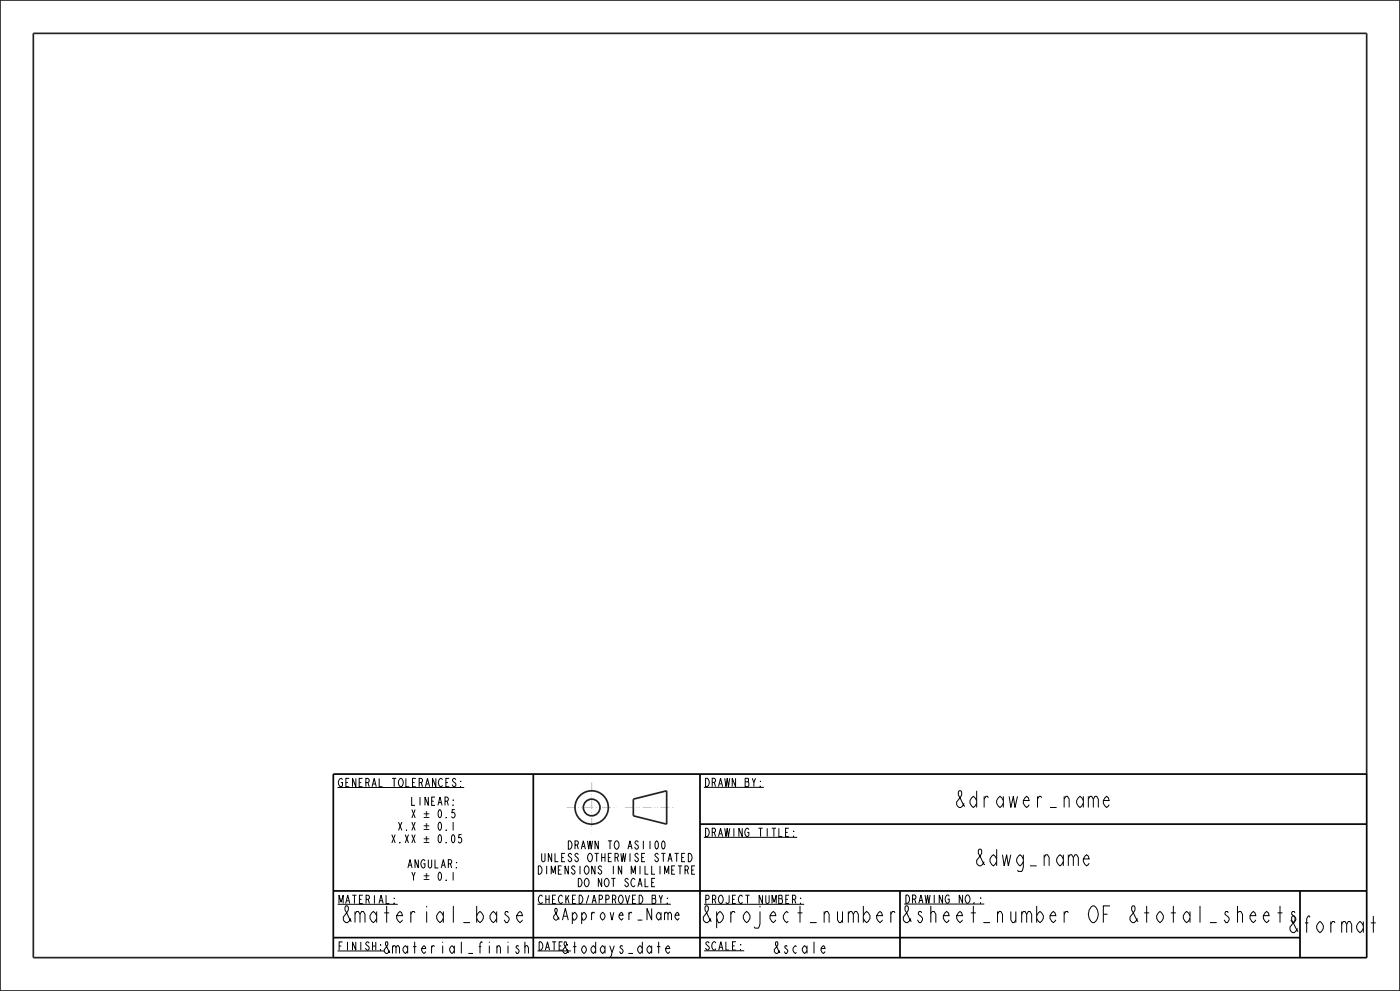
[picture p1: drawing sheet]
<svg xmlns="http://www.w3.org/2000/svg" width="420mm" height="297mm" viewBox="0 0 420 297" stroke-linecap="round" stroke-linejoin="round" font-family="sans-serif">
<defs><g id="words">
<g font-size="6.5">
<text x="286.6" y="242">&amp;drawer_name</text>
<text x="292.5" y="259.5">&amp;dwg_name</text>
<text x="102.7" y="276.5">&amp;material_base</text>
<text x="210.7" y="276.5">&amp;project_number</text>
<text x="271.5" y="276.5">&amp;sheet_number OF &amp;total_sheets</text>
<text x="386.3" y="279.5">&amp;format</text>
</g>
<g font-size="4.6">
<text x="165.9" y="275.8">&amp;Approver_Name</text>
<text x="115" y="285.8">&amp;material_finish</text>
<text x="168.6" y="285.8">&amp;todays_date</text>
<text x="231.8" y="285.8">&amp;scale</text>
</g>
<g font-size="3.4">
<text x="127.1" y="245.1">±</text>
<text x="127.1" y="248.9">±</text>
<text x="127.1" y="252.6">±</text>
<text x="127.1" y="263.9">±</text>
</g>
<g font-size="3.3">
<text x="101.3" y="235.8">GENERAL TOLERANCES:</text>
<text x="211.2" y="235.7">DRAWN BY:</text>
<text x="123.1" y="245.1">X ± 0.5</text>
<text x="123.2" y="241.4">LINEAR:</text>
<text x="119.2" y="248.9">X.X ± 0.1</text>
<text x="211.2" y="250.7">DRAWING TITLE:</text>
<text x="117.2" y="252.6">X.XX ± 0.05</text>
<text x="170.4" y="254.5">DRAWN TO AS1100</text>
<text x="122.2" y="260.1">ANGULAR:</text>
<text x="123.1" y="263.9">Y ± 0.1</text>
<text x="161.6" y="262">DIMENSIONS IN MILLIMETRE</text>
<text x="162.6" y="258.3">UNLESS OTHERWISE STATED</text>
<text x="173.3" y="265.8">DO NOT SCALE</text>
<text x="101.3" y="270.8">MATERIAL:</text>
<text x="161.2" y="270.8">CHECKED/APPROVED BY:</text>
<text x="211.2" y="270.8">PROJECT NUMBER:</text>
<text x="271.3" y="270.7">DRAWING NO.:</text>
<text x="101.2" y="284.8">FINISH:</text>
<text x="161.2" y="284.8">DATE:</text>
<text x="211.3" y="284.7">SCALE:</text>
</g>
</g></defs>
<g fill="none" stroke="#000" stroke-width=".3">
<path d="M100 232h310v55h-310zM101.3 236h38M160 232v55M210 232v55M211.2 236h18M210 247h200M211.2 250.9h28M100 267h310M101.3 271h18M161.2 271h40M211.2 271h30M270 267v20"/>
<path d="M271.3 270.9h24M390 267v20M100 281h290M101.2 285h14M161.2 285h10M211.3 285h12"/>
</g>
<g fill="none" stroke="#222" stroke-width=".51">
<path d="M0 0h420v297h-420zM10 10h400v277h-400zM160 232v55M190 239.5l10-2.5v10l-10-2.5zM210 232v55M410 232h-310v55M210 247h200M100 267h310M270 267v20M390 267v20M100 281h290"/>
<circle cx="177.5" cy="242" r="5"/>
<circle cx="177.5" cy="242" r="2.5"/>
</g>
<path d="M177.5 234.5v15M170 242h15M187.5 242h15" fill="none" stroke="#c3c3c3" stroke-width=".3" stroke-dasharray="2.7 .8 .3 .5 .3 .8" stroke-linecap="butt"/>
<use href="#words"/>
</svg>
